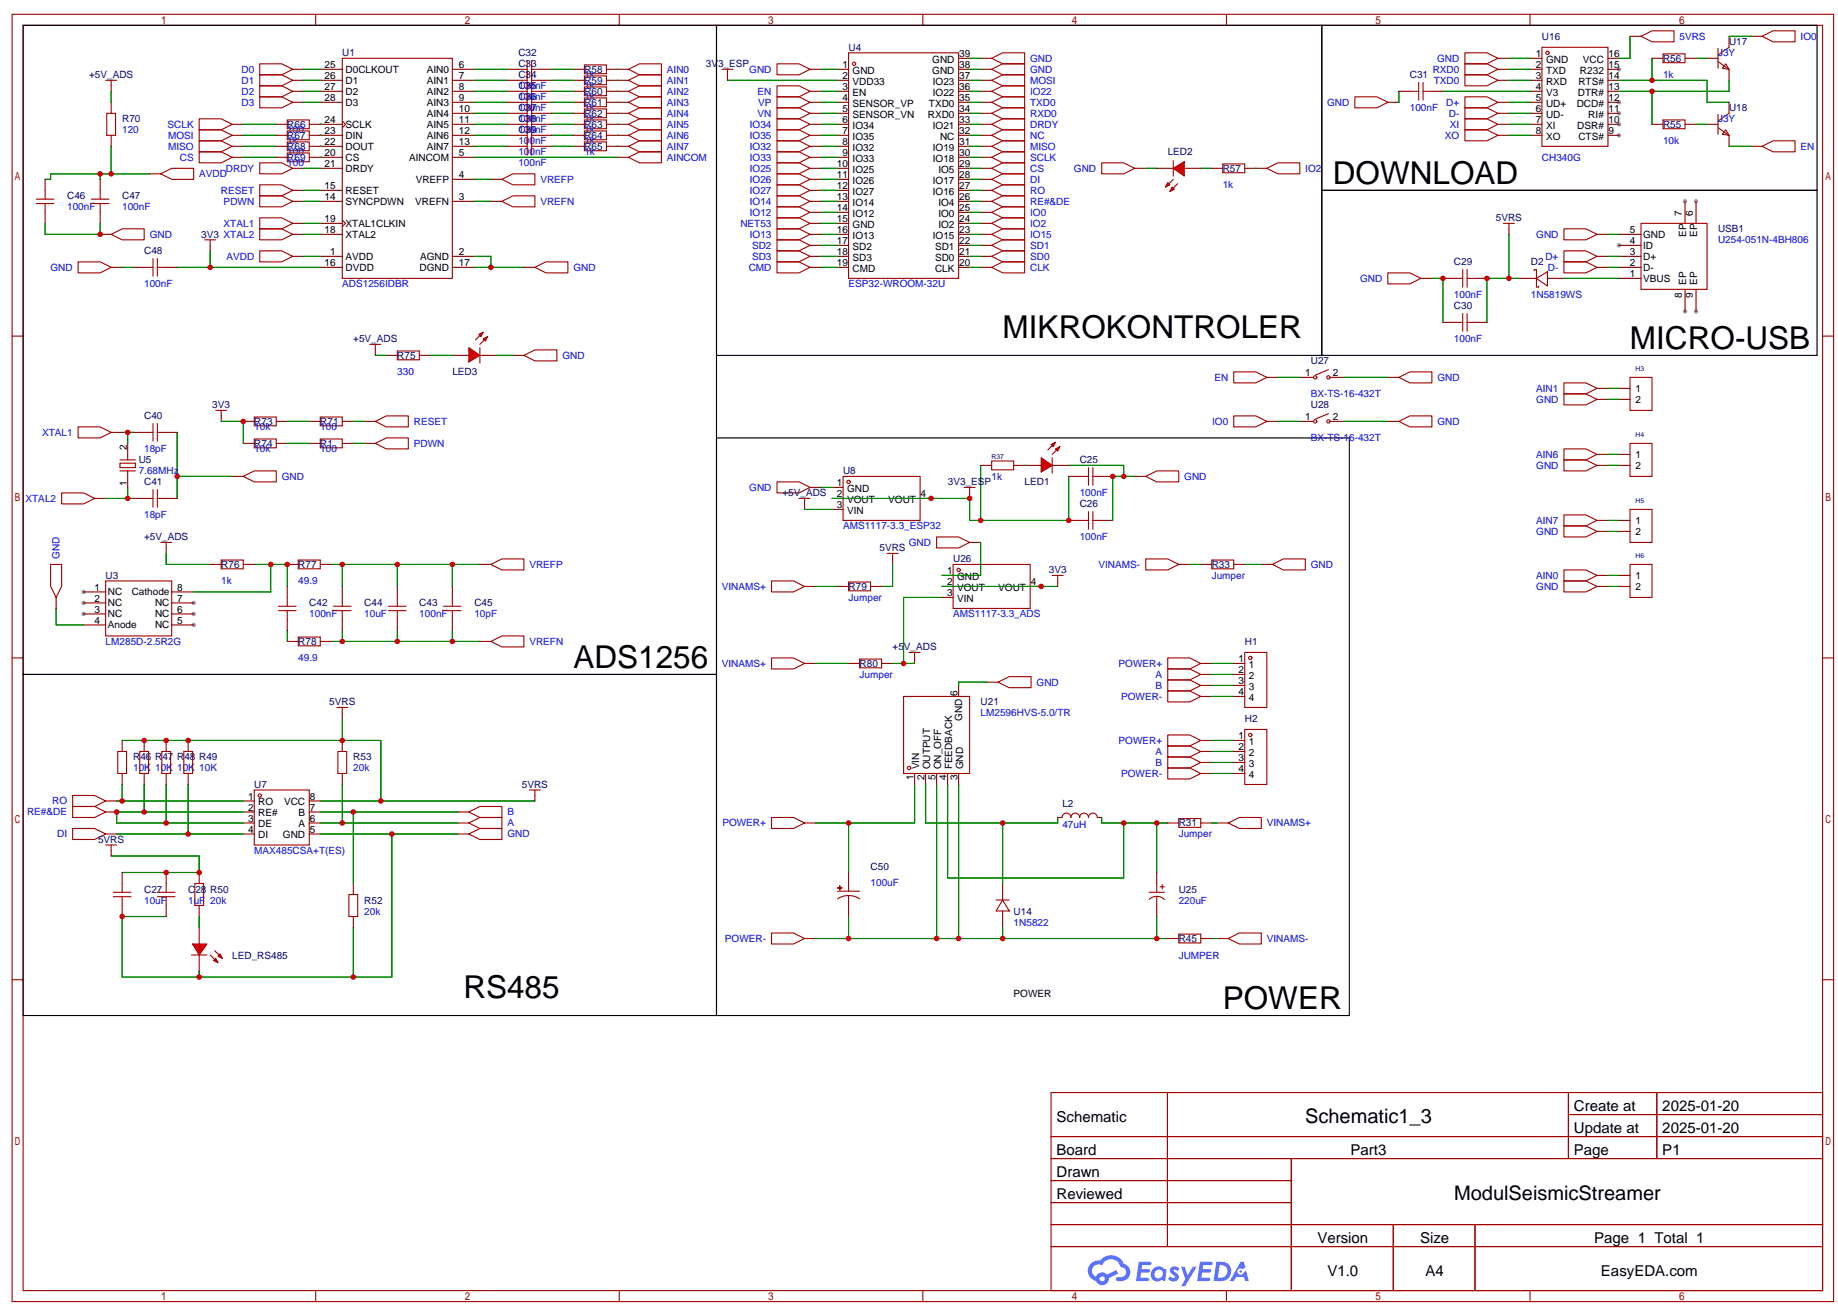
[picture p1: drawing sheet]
<svg xmlns="http://www.w3.org/2000/svg" width="424mm" height="301mm" viewBox="0 0 424 301" stroke-linecap="round" stroke-linejoin="round" font-family="sans-serif">
<defs><g id="words">
<g font-size="7.3">
<text x="307.6" y="42.5">DOWNLOAD</text>
<text x="231.4" y="78">MIKROKONTROLER</text>
<text x="376.2" y="80.6">MICRO-USB</text>
<text x="132.3" y="154.2">ADS1256</text>
<text x="106.9" y="230.4">RS485</text>
<text x="282.2" y="233">POWER</text>
</g>
<g font-size="4.6">
<text x="301.2" y="259.3">Schematic1_3</text>
<text x="335.6" y="277.1">ModulSeismicStreamer</text>
</g>
<g font-size="3.5">
<text x="363.2" y="256.4">Create at</text>
<text x="383.6" y="256.4">2025-01-20</text>
<text x="243.8" y="259">Schematic</text>
<text x="363.2" y="261.5">Update at</text>
<text x="383.6" y="261.5">2025-01-20</text>
<text x="243.8" y="266.6">Board</text>
<text x="311.7" y="266.6">Part3</text>
<text x="363.2" y="266.6">Page</text>
<text x="383.6" y="266.6">P1</text>
<text x="243.8" y="271.7">Drawn</text>
<text x="243.8" y="276.8">Reviewed</text>
<text x="304" y="286.9">Version</text>
<text x="327.7" y="286.9">Size</text>
<text x="367.9" y="286.9">Page 1 Total 1</text>
<text x="306.3" y="294.5">V1.0</text>
<text x="329" y="294.5">A4</text>
<text x="369.5" y="294.5">EasyEDA.com</text>
</g>
<g font-size="2.3" fill="#000080">
<text x="195.8" y="11.7">U4</text>
<text x="355.9" y="9.2">U16</text>
<text x="399" y="10.5">U17</text>
<text x="79" y="13">U1</text>
<text x="119.6" y="13">C32</text>
<text x="119.6" y="15.5">C33</text>
<text x="134.9" y="16.8">R58</text>
<text x="162.9" y="15.5">3V3_ESP</text>
<text x="383.8" y="14.3">R56</text>
<text x="20.6" y="18.1">+5V_ADS</text>
<text x="119.6" y="18.1">C34</text>
<text x="119.6" y="20.6">C35</text>
<text x="119.6" y="23.2">C36</text>
<text x="134.9" y="19.3">R59</text>
<text x="134.9" y="21.9">R60</text>
<text x="325.4" y="18.1">C31</text>
<text x="28.2" y="28.2">R70</text>
<text x="66.3" y="29.5">R66</text>
<text x="119.6" y="25.7">C37</text>
<text x="119.6" y="28.2">C38</text>
<text x="134.9" y="24.4">R61</text>
<text x="134.9" y="27">R62</text>
<text x="134.9" y="29.5">R63</text>
<text x="383.8" y="29.5">R55</text>
<text x="399" y="25.7">U18</text>
<text x="66.3" y="32">R67</text>
<text x="66.3" y="34.6">R68</text>
<text x="119.6" y="30.8">C39</text>
<text x="134.9" y="32">R64</text>
<text x="134.9" y="34.6">R65</text>
<text x="269.5" y="35.9">LED2</text>
<text x="66.3" y="37.1">R69</text>
<text x="282.2" y="39.7">R57</text>
<text x="15.5" y="46">C46</text>
<text x="28.2" y="46">C47</text>
<text x="345.2" y="51.1">5VRS</text>
<text x="396.5" y="53.6">USB1</text>
<text x="33.3" y="58.7">C48</text>
<text x="46.5" y="54.9">3V3 XTAL2</text>
<text x="335.5" y="61.3">C29</text>
<text x="353.3" y="61.3">D2</text>
<text x="335.5" y="71.4">C30</text>
<text x="81.5" y="79">+5V_ADS</text>
<text x="91.7" y="82.8">R75</text>
<text x="104.4" y="86.7">LED3</text>
<text x="302.5" y="84.1">U27</text>
<text x="49" y="94.3">3V3</text>
<text x="302.5" y="94.3">U28</text>
<text x="33.3" y="96.8">C40</text>
<text x="58.7" y="98.1">R73</text>
<text x="73.9" y="98.1">R71</text>
<text x="32" y="107">U5</text>
<text x="58.7" y="103.2">R74</text>
<text x="73.9" y="103.2">R1</text>
<text x="249.2" y="107">C25</text>
<text x="33.3" y="112.1">C41</text>
<text x="194.6" y="109.5">U8</text>
<text x="218.8" y="112.1">3V3_ESP</text>
<text x="236.5" y="112.1">LED1</text>
<text x="180.6" y="114.6">+5V_ADS</text>
<text x="249.2" y="117.1">C26</text>
<text x="33.3" y="124.8">+5V_ADS</text>
<text x="51.1" y="131.1">R76</text>
<text x="68.8" y="131.1">R77</text>
<text x="203" y="127.3">5VRS</text>
<text x="220" y="129.8">U26</text>
<text x="279.7" y="131.1">R33</text>
<text x="24.4" y="133.6">U3</text>
<text x="195.8" y="136.2">R79</text>
<text x="242" y="132.4">3V3</text>
<text x="71.4" y="140">C42</text>
<text x="84.1" y="140">C44</text>
<text x="96.8" y="140">C43</text>
<text x="109.5" y="140">C45</text>
<text x="68.8" y="148.9">R78</text>
<text x="287.3" y="148.9">H1</text>
<text x="198.4" y="154">R80</text>
<text x="206" y="150.2">+5V_ADS</text>
<text x="76" y="162.9">5VRS</text>
<text x="226.3" y="162.9">U21</text>
<text x="287.3" y="166.7">H2</text>
<text x="30.7" y="175.6">R46</text>
<text x="35.8" y="175.6">R47</text>
<text x="40.9" y="175.6">R48</text>
<text x="46" y="175.6">R49</text>
<text x="81.5" y="175.6">R53</text>
<text x="58.7" y="181.9">U7</text>
<text x="120.4" y="181.9">5VRS</text>
<text x="245.2" y="186.3">L2</text>
<text x="272" y="190.8">R31</text>
<text x="22.6" y="194.6">5VRS</text>
<text x="200.9" y="201">C50</text>
<text x="33.3" y="206">C27</text>
<text x="43.4" y="206">C28</text>
<text x="48.5" y="206">R50</text>
<text x="84.1" y="208.6">R52</text>
<text x="272" y="206">U25</text>
<text x="233.9" y="211.1">U14</text>
<text x="53.6" y="221.3">LED_RS485</text>
<text x="272" y="217.5">R45</text>
</g>
<g font-size="2.3" fill="#00f">
<text x="387.6" y="9.2">5VRS</text>
<text x="415.5" y="9.2">IO0</text>
<text x="55.7" y="16.8">D0</text>
<text x="153.9" y="16.8">AIN0</text>
<text x="172.9" y="16.8">GND</text>
<text x="237.7" y="14.3">GND</text>
<text x="237.7" y="16.8">GND</text>
<text x="330.6" y="16.8">RXD0</text>
<text x="331.7" y="14.3">GND</text>
<text x="396.5" y="13">J3Y</text>
<text x="55.7" y="19.3">D1</text>
<text x="55.7" y="21.9">D2</text>
<text x="119.6" y="20.6">100nF</text>
<text x="119.6" y="23.2">100nF</text>
<text x="134.9" y="18.1">1k</text>
<text x="134.9" y="20.6">1k</text>
<text x="134.9" y="23.2">1k</text>
<text x="153.9" y="19.3">AIN1</text>
<text x="153.9" y="21.9">AIN2</text>
<text x="174.8" y="21.9">EN</text>
<text x="237.7" y="19.3">MOSI</text>
<text x="237.7" y="21.9">IO22</text>
<text x="330.9" y="19.3">TXD0</text>
<text x="383.8" y="18.1">1k</text>
<text x="38.7" y="29.5">SCLK</text>
<text x="55.7" y="24.4">D3</text>
<text x="119.6" y="25.7">100nF</text>
<text x="119.6" y="28.2">100nF</text>
<text x="134.9" y="25.7">1k</text>
<text x="134.9" y="28.2">1k</text>
<text x="153.9" y="24.4">AIN3</text>
<text x="153.9" y="27">AIN4</text>
<text x="153.9" y="29.5">AIN5</text>
<text x="173" y="29.5">IO34</text>
<text x="174.8" y="27">VN</text>
<text x="175" y="24.4">VP</text>
<text x="237.7" y="24.4">TXD0</text>
<text x="237.7" y="27">RXD0</text>
<text x="237.7" y="29.5">DRDY</text>
<text x="306.3" y="24.4">GND</text>
<text x="325.4" y="25.7">100nF</text>
<text x="333.8" y="24.4">D+</text>
<text x="334.4" y="27">D-</text>
<text x="334.6" y="29.5">XI</text>
<text x="396.5" y="28.2">J3Y</text>
<text x="28.2" y="30.8">120</text>
<text x="38.8" y="32">MOSI</text>
<text x="38.8" y="34.6">MISO</text>
<text x="66.3" y="30.8">100</text>
<text x="66.3" y="33.3">1k</text>
<text x="66.3" y="35.9">100</text>
<text x="119.6" y="30.8">100nF</text>
<text x="119.6" y="33.3">100nF</text>
<text x="119.6" y="35.9">100nF</text>
<text x="134.9" y="30.8">1k</text>
<text x="134.9" y="33.3">1k</text>
<text x="134.9" y="35.9">1k</text>
<text x="153.9" y="32">AIN6</text>
<text x="153.9" y="34.6">AIN7</text>
<text x="173" y="32">IO35</text>
<text x="173" y="34.6">IO32</text>
<text x="237.7" y="32">NC</text>
<text x="237.7" y="34.6">MISO</text>
<text x="333.5" y="32">XO</text>
<text x="383.8" y="33.3">10k</text>
<text x="415.5" y="34.6">EN</text>
<text x="41.5" y="37.1">CS</text>
<text x="46" y="40.9">AVDD</text>
<text x="52.1" y="39.7">DRDY</text>
<text x="66.3" y="38.4">100</text>
<text x="119.6" y="38.4">100nF</text>
<text x="153.9" y="37.1">AINCOM</text>
<text x="173" y="37.1">IO33</text>
<text x="173" y="39.7">IO25</text>
<text x="237.7" y="37.1">SCLK</text>
<text x="237.7" y="39.7">CS</text>
<text x="247.9" y="39.7">GND</text>
<text x="301.2" y="39.7">IO2</text>
<text x="355.9" y="37.1">CH340G</text>
<text x="51" y="44.7">RESET</text>
<text x="51.6" y="47.3">PDWN</text>
<text x="124.7" y="42.2">VREFP</text>
<text x="124.7" y="47.3">VREFN</text>
<text x="173" y="42.2">IO26</text>
<text x="173" y="44.7">IO27</text>
<text x="173" y="47.3">IO14</text>
<text x="237.7" y="42.2">DI</text>
<text x="237.7" y="44.7">RO</text>
<text x="237.7" y="47.3">RE#&amp;DE</text>
<text x="282.2" y="43.5">1k</text>
<text x="15.5" y="48.6">100nF</text>
<text x="28.2" y="48.6">100nF</text>
<text x="51.6" y="52.4">XTAL1</text>
<text x="170.9" y="52.4">NET53</text>
<text x="173" y="49.8">IO12</text>
<text x="237.7" y="49.8">IO0</text>
<text x="237.7" y="52.4">IO2</text>
<text x="34.5" y="54.9">GND</text>
<text x="52.3" y="60">AVDD</text>
<text x="173" y="54.9">IO13</text>
<text x="173.6" y="57.4">SD2</text>
<text x="173.6" y="60">SD3</text>
<text x="237.7" y="54.9">IO15</text>
<text x="237.7" y="57.4">SD1</text>
<text x="237.7" y="60">SD0</text>
<text x="354.5" y="54.9">GND</text>
<text x="356.6" y="60">D+</text>
<text x="396.5" y="56.2">U254-051N-4BH806</text>
<text x="11.6" y="62.5">GND</text>
<text x="132.3" y="62.5">GND</text>
<text x="172.8" y="62.5">CMD</text>
<text x="237.7" y="62.5">CLK</text>
<text x="313.9" y="65.1">GND</text>
<text x="357.2" y="62.5">D-</text>
<text x="33.3" y="66.3">100nF</text>
<text x="79" y="66.3">ADS1256IDBR</text>
<text x="195.8" y="66.3">ESP32-WROOM-32U</text>
<text x="335.5" y="68.9">100nF</text>
<text x="353.3" y="68.9">1N5819WS</text>
<text x="129.8" y="82.8">GND</text>
<text x="335.5" y="79">100nF</text>
<text x="91.7" y="86.7">330</text>
<text x="280.3" y="87.9">EN</text>
<text x="331.7" y="87.9">GND</text>
<text x="302.5" y="91.7">BX-TS-16-432T</text>
<text x="354.5" y="90.5">AIN1</text>
<text x="354.5" y="93">GND</text>
<text x="9.7" y="100.6">XTAL1</text>
<text x="58.7" y="99.4">10k</text>
<text x="73.9" y="99.4">100</text>
<text x="95.5" y="98.1">RESET</text>
<text x="279.7" y="98.1">IO0</text>
<text x="302.5" y="101.9">BX-TS-16-432T</text>
<text x="331.7" y="98.1">GND</text>
<text x="33.3" y="104.4">18pF</text>
<text x="58.7" y="104.4">10k</text>
<text x="73.9" y="104.4">100</text>
<text x="95.5" y="103.2">PDWN</text>
<text x="354.5" y="105.7">AIN6</text>
<text x="32" y="109.5">7.68MHz</text>
<text x="65" y="110.8">GND</text>
<text x="172.9" y="113.3">GND</text>
<text x="228.9" y="110.8">1k</text>
<text x="273.3" y="110.8">GND</text>
<text x="354.5" y="108.2">GND</text>
<text x="5.9" y="115.9">XTAL2</text>
<text x="33.3" y="119.7">18pF</text>
<text x="249.2" y="114.6">100nF</text>
<text x="194.6" y="122.2">AMS1117-3.3_ESP32</text>
<text x="249.2" y="124.8">100nF</text>
<text x="354.5" y="120.9">AIN7</text>
<text x="354.5" y="123.5">GND</text>
<text x="13.8" y="129" transform="rotate(-90 13.8 129)">GND</text>
<text x="122.2" y="131.1">VREFP</text>
<text x="209.8" y="126">GND</text>
<text x="253.5" y="131.1">VINAMS-</text>
<text x="302.5" y="131.1">GND</text>
<text x="51.1" y="134.9">1k</text>
<text x="68.8" y="134.9">49.9</text>
<text x="166.6" y="136.2">VINAMS+</text>
<text x="279.7" y="133.6">Jumper</text>
<text x="354.5" y="133.6">AIN0</text>
<text x="354.5" y="136.2">GND</text>
<text x="71.4" y="142.5">100nF</text>
<text x="84.1" y="142.5">10uF</text>
<text x="96.8" y="142.5">100nF</text>
<text x="109.5" y="142.5">10pF</text>
<text x="195.8" y="138.7">Jumper</text>
<text x="220" y="142.5">AMS1117-3.3_ADS</text>
<text x="24.4" y="148.9">LM285D-2.5R2G</text>
<text x="122.2" y="148.9">VREFN</text>
<text x="68.8" y="152.7">49.9</text>
<text x="166.6" y="154">VINAMS+</text>
<text x="258.2" y="154">POWER+</text>
<text x="198.4" y="156.5">Jumper</text>
<text x="239.2" y="158.3">GND</text>
<text x="258.7" y="161.6">POWER-</text>
<text x="266.7" y="156.5">A</text>
<text x="266.7" y="159">B</text>
<text x="226.3" y="165.4">LM2596HVS-5.0/TR</text>
<text x="258.2" y="171.7">POWER+</text>
<text x="30.7" y="178.1">10K</text>
<text x="35.8" y="178.1">10K</text>
<text x="40.9" y="178.1">10K</text>
<text x="46" y="178.1">10K</text>
<text x="81.5" y="178.1">20k</text>
<text x="258.7" y="179.4">POWER-</text>
<text x="266.7" y="174.3">A</text>
<text x="266.7" y="176.8">B</text>
<text x="12" y="185.7">RO</text>
<text x="6.3" y="188.3">RE#&amp;DE</text>
<text x="117.1" y="188.3">B</text>
<text x="117.1" y="190.8">A</text>
<text x="166.7" y="190.8">POWER+</text>
<text x="245.2" y="191.3">47uH</text>
<text x="292.4" y="190.8">VINAMS+</text>
<text x="13.2" y="193.3">DI</text>
<text x="58.7" y="197.1">MAX485CSA+T(ES)</text>
<text x="117.1" y="193.3">GND</text>
<text x="272" y="193.3">Jumper</text>
<text x="33.3" y="208.6">10uF</text>
<text x="43.4" y="208.6">1uF</text>
<text x="48.5" y="208.6">20k</text>
<text x="200.9" y="204.5">100uF</text>
<text x="272" y="208.6">220uF</text>
<text x="84.1" y="211.1">20k</text>
<text x="233.9" y="213.7">1N5822</text>
<text x="167.3" y="217.5">POWER-</text>
<text x="272" y="221.3">JUMPER</text>
<text x="292.4" y="217.5">VINAMS-</text>
</g>
<g font-size="2.3">
<text x="74.9" y="15.8">25</text>
<text x="79.8" y="16.8">D0CLKOUT</text>
<text x="98.5" y="16.8">AIN0</text>
<text x="105.9" y="15.8">6</text>
<text x="194.4" y="15.8">1</text>
<text x="196.8" y="17">GND</text>
<text x="215.2" y="17">GND</text>
<text x="215.2" y="14.5">GND</text>
<text x="221.4" y="15.8">38</text>
<text x="221.4" y="13.2">39</text>
<text x="354.4" y="13.2">1</text>
<text x="354.4" y="15.8">2</text>
<text x="356.8" y="14.5">GND</text>
<text x="356.8" y="17">TXD</text>
<text x="364.6" y="17">R232</text>
<text x="365.3" y="14.5">VCC</text>
<text x="371.2" y="15.8">15</text>
<text x="371.2" y="13.2">16</text>
<text x="74.9" y="18.3">26</text>
<text x="74.9" y="20.9">27</text>
<text x="74.9" y="23.4">28</text>
<text x="79.8" y="19.3">D1</text>
<text x="79.8" y="21.9">D2</text>
<text x="98.5" y="19.3">AIN1</text>
<text x="98.5" y="21.9">AIN2</text>
<text x="105.9" y="18.3">7</text>
<text x="105.9" y="20.9">8</text>
<text x="105.9" y="23.4">9</text>
<text x="194.4" y="18.3">2</text>
<text x="194.4" y="20.9">3</text>
<text x="194.4" y="23.4">4</text>
<text x="196.8" y="19.6">VDD33</text>
<text x="196.8" y="22.1">EN</text>
<text x="215.3" y="22.1">IO22</text>
<text x="215.3" y="19.6">IO23</text>
<text x="221.4" y="23.4">35</text>
<text x="221.4" y="20.9">36</text>
<text x="221.4" y="18.3">37</text>
<text x="354.4" y="18.3">3</text>
<text x="354.4" y="20.9">4</text>
<text x="354.4" y="23.4">5</text>
<text x="356.8" y="19.6">RXD</text>
<text x="356.8" y="22.1">V3</text>
<text x="364.1" y="22.1">DTR#</text>
<text x="364.3" y="19.6">RTS#</text>
<text x="371.2" y="23.4">12</text>
<text x="371.2" y="20.9">13</text>
<text x="371.2" y="18.3">14</text>
<text x="74.9" y="28.5">24</text>
<text x="79.8" y="29.5">SCLK</text>
<text x="79.8" y="24.4">D3</text>
<text x="98.5" y="24.4">AIN3</text>
<text x="98.5" y="26.9">AIN4</text>
<text x="98.5" y="29.5">AIN5</text>
<text x="105.9" y="25.9">10</text>
<text x="105.9" y="28.5">11</text>
<text x="194.4" y="25.9">5</text>
<text x="194.4" y="28.5">6</text>
<text x="196.8" y="24.7">SENSOR_VP</text>
<text x="196.8" y="27.2">SENSOR_VN</text>
<text x="196.8" y="29.7">IO34</text>
<text x="214.1" y="27.2">RXD0</text>
<text x="214.4" y="24.7">TXD0</text>
<text x="215.3" y="29.7">IO21</text>
<text x="221.4" y="28.5">33</text>
<text x="221.4" y="25.9">34</text>
<text x="354.4" y="25.9">6</text>
<text x="354.4" y="28.5">7</text>
<text x="356.8" y="24.7">UD+</text>
<text x="356.8" y="27.2">UD-</text>
<text x="356.8" y="29.7">XI</text>
<text x="363.9" y="24.7">DCD#</text>
<text x="364" y="29.7">DSR#</text>
<text x="366.6" y="27.2">RI#</text>
<text x="371.2" y="28.5">10</text>
<text x="371.2" y="25.9">11</text>
<text x="74.9" y="33.6">22</text>
<text x="74.9" y="31">23</text>
<text x="79.8" y="34.6">DOUT</text>
<text x="79.8" y="32">DIN</text>
<text x="98.5" y="32">AIN6</text>
<text x="98.5" y="34.6">AIN7</text>
<text x="105.9" y="31">12</text>
<text x="105.9" y="33.6">13</text>
<text x="194.4" y="31">7</text>
<text x="194.4" y="33.6">8</text>
<text x="196.8" y="32.3">IO35</text>
<text x="196.8" y="34.8">IO32</text>
<text x="215.3" y="34.8">IO19</text>
<text x="217" y="32.3">NC</text>
<text x="221.4" y="33.6">31</text>
<text x="221.4" y="31">32</text>
<text x="354.4" y="31">8</text>
<text x="356.8" y="32.3">XO</text>
<text x="364.3" y="32.3">CTS#</text>
<text x="371.2" y="31">9</text>
<text x="74.9" y="36.1">20</text>
<text x="74.9" y="38.6">21</text>
<text x="79.8" y="37.1">CS</text>
<text x="79.8" y="39.6">DRDY</text>
<text x="94.4" y="37.1">AINCOM</text>
<text x="105.9" y="41.2">4</text>
<text x="105.9" y="36.1">5</text>
<text x="193.1" y="38.6">10</text>
<text x="193.1" y="41.2">11</text>
<text x="194.4" y="36.1">9</text>
<text x="196.8" y="37.4">IO33</text>
<text x="196.8" y="39.9">IO25</text>
<text x="215.3" y="37.4">IO18</text>
<text x="216.6" y="39.9">IO5</text>
<text x="221.4" y="41.2">28</text>
<text x="221.4" y="38.6">29</text>
<text x="221.4" y="36.1">30</text>
<text x="74.9" y="46.3">14</text>
<text x="74.9" y="43.7">15</text>
<text x="79.8" y="47.3">SYNCPDWN</text>
<text x="79.8" y="44.7">RESET</text>
<text x="95.8" y="47.3">VREFN</text>
<text x="95.9" y="42.2">VREFP</text>
<text x="105.9" y="46.3">3</text>
<text x="193.1" y="43.7">12</text>
<text x="193.1" y="46.3">13</text>
<text x="196.8" y="42.4">IO26</text>
<text x="196.8" y="45">IO27</text>
<text x="196.8" y="47.5">IO14</text>
<text x="215.3" y="45">IO16</text>
<text x="215.3" y="42.4">IO17</text>
<text x="216.6" y="47.5">IO4</text>
<text x="221.4" y="46.3">26</text>
<text x="221.4" y="43.7">27</text>
<text x="74.9" y="53.9">18</text>
<text x="74.9" y="51.3">19</text>
<text x="79.8" y="52.3">XTAL1CLKIN</text>
<text x="193.1" y="48.8">14</text>
<text x="193.1" y="51.3">15</text>
<text x="193.1" y="53.9">16</text>
<text x="196.8" y="50.1">IO12</text>
<text x="196.8" y="52.6">GND</text>
<text x="216.6" y="52.6">IO2</text>
<text x="216.6" y="50.1">IO0</text>
<text x="221.4" y="53.9">23</text>
<text x="221.4" y="51.3">24</text>
<text x="221.4" y="48.8">25</text>
<text x="376.2" y="53.9">5</text>
<text x="388.2" y="49.8" transform="rotate(-90 388.2 49.8)">7</text>
<text x="390.7" y="49.8" transform="rotate(-90 390.7 49.8)">6</text>
<text x="76.2" y="59">1</text>
<text x="79.8" y="60">AVDD</text>
<text x="79.8" y="54.9">XTAL2</text>
<text x="97" y="60">AGND</text>
<text x="105.9" y="59">2</text>
<text x="193.1" y="56.4">17</text>
<text x="193.1" y="59">18</text>
<text x="196.8" y="55.1">IO13</text>
<text x="196.8" y="57.7">SD2</text>
<text x="215.3" y="55.1">IO15</text>
<text x="215.8" y="57.7">SD1</text>
<text x="221.4" y="59">21</text>
<text x="221.4" y="56.4">22</text>
<text x="376.2" y="56.4">4</text>
<text x="376.2" y="59">3</text>
<text x="379.2" y="54.9">GND</text>
<text x="379.2" y="57.4">ID</text>
<text x="379.2" y="60">D+</text>
<text x="389.2" y="54.7" transform="rotate(-90 389.2 54.7)">EP</text>
<text x="391.7" y="54.7" transform="rotate(-90 391.7 54.7)">EP</text>
<text x="74.9" y="61.5">16</text>
<text x="79.8" y="62.5">DVDD</text>
<text x="96.8" y="62.5">DGND</text>
<text x="105.9" y="61.5">17</text>
<text x="193.1" y="61.5">19</text>
<text x="196.8" y="60.2">SD3</text>
<text x="196.8" y="62.8">CMD</text>
<text x="215.8" y="62.8">CLK</text>
<text x="215.8" y="60.2">SD0</text>
<text x="221.4" y="61.5">20</text>
<text x="376.2" y="61.5">2</text>
<text x="376.2" y="64">1</text>
<text x="379.2" y="62.5">D-</text>
<text x="379.2" y="65">VBUS</text>
<text x="389.2" y="65.8" transform="rotate(-90 389.2 65.8)">EP</text>
<text x="391.7" y="65.8" transform="rotate(-90 391.7 65.8)">EP</text>
<text x="388.2" y="68.9" transform="rotate(-90 388.2 68.9)">8</text>
<text x="390.7" y="68.9" transform="rotate(-90 390.7 68.9)">9</text>
<text x="301.2" y="86.9">1</text>
<text x="307.6" y="86.9">2</text>
<text x="377.4" y="90.4">1</text>
<text x="377.4" y="93">2</text>
<text x="301.2" y="97.1">1</text>
<text x="307.6" y="97.1">2</text>
<text x="29.2" y="103.9" transform="rotate(-90 29.2 103.9)">2</text>
<text x="377.4" y="105.7">1</text>
<text x="29.2" y="112.3" transform="rotate(-90 29.2 112.3)">1</text>
<text x="193.2" y="112.3">1</text>
<text x="195.5" y="113.6">GND</text>
<text x="377.4" y="108.2">2</text>
<text x="193.2" y="114.8">2</text>
<text x="193.2" y="117.4">3</text>
<text x="195.5" y="116.1">VOUT</text>
<text x="195.5" y="118.6">VIN</text>
<text x="205" y="116.1">VOUT</text>
<text x="212.5" y="114.8">4</text>
<text x="377.4" y="120.9">1</text>
<text x="377.4" y="123.5">2</text>
<text x="21.8" y="136.4">1</text>
<text x="24.9" y="137.4">NC</text>
<text x="30.4" y="137.4">Cathode</text>
<text x="40.9" y="136.4">8</text>
<text x="218.6" y="132.6">1</text>
<text x="218.6" y="135.2">2</text>
<text x="218.6" y="137.7">3</text>
<text x="220.9" y="133.9">GND</text>
<text x="220.9" y="136.4">VOUT</text>
<text x="230.4" y="136.4">VOUT</text>
<text x="237.9" y="135.2">4</text>
<text x="377.4" y="133.6">1</text>
<text x="377.4" y="136.2">2</text>
<text x="21.8" y="139">2</text>
<text x="21.8" y="141.5">3</text>
<text x="24.9" y="140">NC</text>
<text x="24.9" y="142.5">NC</text>
<text x="35.8" y="142.5">NC</text>
<text x="35.8" y="140">NC</text>
<text x="40.9" y="141.5">6</text>
<text x="40.9" y="139">7</text>
<text x="220.9" y="139">VIN</text>
<text x="21.8" y="144">4</text>
<text x="24.9" y="145.1">Anode</text>
<text x="35.8" y="145.1">NC</text>
<text x="40.9" y="144">5</text>
<text x="285.9" y="152.9">1</text>
<text x="285.9" y="155.5">2</text>
<text x="288.2" y="154.2">1</text>
<text x="221" y="160.8" transform="rotate(-90 221 160.8)">6</text>
<text x="285.9" y="158">3</text>
<text x="285.9" y="160.6">4</text>
<text x="288.2" y="156.7">2</text>
<text x="288.2" y="159.3">3</text>
<text x="288.2" y="161.8">4</text>
<text x="222" y="166.4" transform="rotate(-90 222 166.4)">GND</text>
<text x="285.9" y="170.7">1</text>
<text x="285.9" y="173.3">2</text>
<text x="288.2" y="172">1</text>
<text x="210.8" y="180" transform="rotate(-90 210.8 180)">1</text>
<text x="212.1" y="177.6" transform="rotate(-90 212.1 177.6)">VIN</text>
<text x="213.4" y="180" transform="rotate(-90 213.4 180)">2</text>
<text x="214.7" y="177.6" transform="rotate(-90 214.7 177.6)">OUTPUT</text>
<text x="215.9" y="180" transform="rotate(-90 215.9 180)">5</text>
<text x="217.2" y="177.6" transform="rotate(-90 217.2 177.6)">ON_OFF</text>
<text x="218.5" y="180" transform="rotate(-90 218.5 180)">4</text>
<text x="219.7" y="177.6" transform="rotate(-90 219.7 177.6)">FEEDBACK</text>
<text x="221" y="180" transform="rotate(-90 221 180)">3</text>
<text x="222.3" y="177.6" transform="rotate(-90 222.3 177.6)">GND</text>
<text x="285.9" y="175.8">3</text>
<text x="285.9" y="178.3">4</text>
<text x="288.2" y="174.5">2</text>
<text x="288.2" y="177.1">3</text>
<text x="288.2" y="179.6">4</text>
<text x="57.3" y="184.7">1</text>
<text x="59.6" y="186">RO</text>
<text x="65.6" y="186">VCC</text>
<text x="71.5" y="184.7">8</text>
<text x="57.3" y="187.2">2</text>
<text x="57.3" y="189.8">3</text>
<text x="59.6" y="188.5">RE#</text>
<text x="59.6" y="191">DE</text>
<text x="68.9" y="191">A</text>
<text x="68.9" y="188.5">B</text>
<text x="71.5" y="189.8">6</text>
<text x="71.5" y="187.2">7</text>
<text x="57.3" y="192.3">4</text>
<text x="59.6" y="193.6">DI</text>
<text x="65.3" y="193.6">GND</text>
<text x="71.5" y="192.3">5</text>
<text x="233.9" y="230.2">POWER</text>
</g>
<g font-size="1.6" fill="#000080">
<text x="377.4" y="85.5">H3</text>
<text x="377.4" y="100.8">H4</text>
<text x="228.9" y="105.9">R37</text>
<text x="377.4" y="116">H5</text>
<text x="377.4" y="128.7">H6</text>
</g>
</g></defs>
<g fill="#999">
<circle cx="19.3" cy="136.7" r=".51"/>
<circle cx="19.3" cy="139.2" r=".51"/>
<circle cx="19.3" cy="141.7" r=".51"/>
<circle cx="44.7" cy="144.3" r=".51"/>
<circle cx="44.7" cy="141.7" r=".51"/>
<circle cx="44.7" cy="139.2" r=".51"/>
<circle cx="373.6" cy="31.2" r=".51"/>
<circle cx="373.6" cy="28.7" r=".51"/>
<circle cx="373.6" cy="26.2" r=".51"/>
<circle cx="373.6" cy="23.6" r=".51"/>
<circle cx="373.6" cy="16" r=".51"/>
<circle cx="391.4" cy="46.5" r=".51"/>
<circle cx="388.9" cy="46.5" r=".51"/>
<circle cx="388.9" cy="71.9" r=".51"/>
<circle cx="391.4" cy="71.9" r=".51"/>
<circle cx="373.6" cy="56.6" r=".51"/>
</g>
<g fill="none" stroke="#a10000" stroke-width=".25">
<path d="M2.8 3.3h420.4v297.2h-420.4zM5.3 5.8h415.3v292.1h-415.3zM72.9 3.3v2.5M142.9 3.3v2.5M213 3.3v2.5M283 3.3v2.5M353.1 3.3v2.5M2.8 77.6h2.5M420.6 77.6h2.6M2.8 151.9h2.5M420.6 151.9h2.6M2.8 226.2h2.5"/>
<path d="M420.6 226.2h2.6M242.6 252.2h178v45.7h-178zM269.4 252.2v35.6M362 252.2v15.3M362 257.3h58.6M382.4 252.2v15.3M242.6 262.4h178M242.6 267.5h178M242.6 272.5h55.4M242.6 277.6h55.4M298 267.5v30.4M72.9 297.9v2.6"/>
<path d="M142.9 297.9v2.6M213 297.9v2.6M242.6 282.7h178M242.6 287.8h178M283 297.9v2.6M321.5 282.7v15.2M340.4 282.7v15.2M353.1 297.9v2.6"/>
</g>
<g fill="#5487ff">
<path d="M270.3 292.6a1.3 1.3 0 0 1 1.9 .3l-.5 .6a.54 .54 0 0 0-.9-.2l.2 .2a1.28 1.28 0 0 1 .7 2 1.53 1.53 0 0 1-2.1-.3l.5-.6 .8 .5a.31 .31 0 0 0 .3-.3 .31 .31 0 0 0-.3-.3 1.12 1.12 0 0 1-.6-1.9z"/>
<path d="M272.6 292.4h.8l.7 2 1.2-2h.9l-2.7 4.6h-.9l1-1.7z"/>
<path d="M262.8 291.3h2.3a.46 .46 0 0 1 .5 .1 .46 .46 0 0 1 .1 .5l-.4 .2h-1.7l-.2 .9h1.7a.4 .4 0 0 1 .3 .4 .4 .4 0 0 1-.4 .4h-1.7l-.1 1.2h1.3a.46 .46 0 0 1 .5 .1 .46 .46 0 0 1 .1 .5l-.3 .2h-2.6z"/>
<path d="M276.9 291.3h2.3a.47 .47 0 0 1 .5 .1 .47 .47 0 0 1 .1 .5l-.4 .2h-1.7l-.1 .9h1.6a.4 .4 0 0 1 .3 .4 .4 .4 0 0 1-.4 .4h-1.7l-.1 1.2h1.3a.46 .46 0 0 1 .5 .1 .46 .46 0 0 1 .2 .5l-.4 .2h-2.6z"/>
<path d="M286.3 291.3h.8l.3 1.3-.6 .4a.75 .75 0 0 0-1.2 .3 .75 .75 0 0 0 .5 1 .75 .75 0 0 0 1-.7l.5-.2 .6 2.3h-.8l-.3-.9h-1.8l-.6 .9h-.9z"/>
<path d="M280.7 291.3l-.6 4.5h1.4a2.27 2.27 0 0 0 2.6-2.3 2.27 2.27 0 0 0-2.7-2.2zM281.5 292.1a1.5 1.5 0 0 1 1.8 1.5 1.5 1.5 0 0 1-1.9 1.4h-.3z"/>
<path d="M266.1 292.9a1.6 1.6 0 0 0-.3 2.3 1.6 1.6 0 0 0 2.3 .2l.8 .4 .3-2.5-.2-.3h-.4a1.58 1.58 0 0 0-2.5-.1zM266.7 293.4a.99 .99 0 0 1 1.7 .6 .99 .99 0 0 1-1.4 1.1 .98 .98 0 0 1-.3-1.7z"/>
<path d="M251.8 291.7a2.37 2.37 0 0 0 1.1 4 1.54 1.54 0 0 0 1.8 1 1.54 1.54 0 0 0 1.2-1.6l2.2-1.1-.5-.8-2.1 1a1.57 1.57 0 0 0-2.6 .5 1.5 1.5 0 0 1-.7-2.1 1.5 1.5 0 0 1 2.2-.5 2.23 2.23 0 0 1 2.2-1.4 2.23 2.23 0 0 1 2 1.8 1.16 1.16 0 0 1 1.3 1.1 1.16 1.16 0 0 1-1.1 1.2h-.7a.47 .47 0 0 0-.6 .4 .47 .47 0 0 0 .5 .6 2.14 2.14 0 0 0 2.7-1.4 2.14 2.14 0 0 0-1.4-2.7 3.2 3.2 0 0 0-5.4-.7l-1.1 .1zM253.8 295.2a.6 .6 0 0 1 1.2 0 .6 .6 0 0 1-1.2 0z"/>
<circle cx="286.3" cy="293.5" r=".28"/>
</g>
<g fill="none" stroke="#a10000" stroke-width=".25">
<path d="M59.9 14.7h5.1l2.6 1.3-2.6 1.3h-5.1zM59.9 17.3h5.1l2.6 1.2-2.6 1.3h-5.1zM59.9 19.8h5.1l2.6 1.3-2.6 1.3h-5.1zM79 13.5h25.4v50.8h-25.4zM145 16l2.6-1.3h5.1v2.6h-5.1zM145 18.5l2.6-1.2h5.1v2.5h-5.1zM166.6 16h2.6M167.9 16v1.3M179.3 14.7h5.1l2.5 1.3-2.5 1.3h-5.1zM179.3 19.8h5.1l2.5 1.3-2.5 1.3h-5.1zM195.8 12.2h25.4v52.1h-25.4zM228.9 13.5l2.5-1.3h5.1v2.5h-5.1z"/>
<path d="M228.9 16l2.5-1.3h5.1v2.6h-5.1zM228.9 18.5l2.5-1.2h5.1v2.5h-5.1zM338.1 12.2h5.1l2.5 1.3-2.5 1.2h-5.1zM338.1 14.7h5.1l2.5 1.3-2.5 1.3h-5.1zM338.1 17.3h5.1l2.5 1.2-2.5 1.3h-5.1zM355.9 10.9h15.2v22.9h-15.2zM378.7 8.4l2.6-1.3h5v2.6h-5zM396.5 14.2l2.5 1.8M396.5 11.2v4.5M398.3 14.7l.7 1.3-1.5-.3zM399 10.9l-2.5 1.8M406.7 8.4l2.5-1.3h5.1v2.6h-5.1z"/>
<path d="M46 27.4h5.1l2.5 1.3-2.5 1.3h-5.1zM46 30h5.1l2.5 1.2-2.5 1.3h-5.1zM46 32.5h5.1l2.5 1.3-2.5 1.3h-5.1zM46 35.1h5.1l2.5 1.2-2.5 1.3h-5.1zM59.9 22.4h5.1l2.6 1.2-2.6 1.3h-5.1zM59.9 37.6h5.1l2.6 1.3-2.6 1.2h-5.1zM145 21.1l2.6-1.3h5.1v2.6h-5.1zM145 23.6l2.6-1.2h5.1v2.5h-5.1zM145 26.2l2.6-1.3h5.1v2.5h-5.1zM145 28.7l2.6-1.3h5.1v2.6h-5.1zM145 31.2l2.6-1.2h5.1v2.5h-5.1zM145 33.8l2.6-1.3h5.1v2.6h-5.1z"/>
<path d="M145 36.3l2.6-1.2h5.1v2.5h-5.1zM179.3 22.4h5.1l2.5 1.2-2.5 1.3h-5.1zM179.3 24.9h5.1l2.5 1.3-2.5 1.2h-5.1zM179.3 27.4h5.1l2.5 1.3-2.5 1.3h-5.1zM179.3 30h5.1l2.5 1.2-2.5 1.3h-5.1zM179.3 32.5h5.1l2.5 1.3-2.5 1.3h-5.1zM179.3 35.1h5.1l2.5 1.2-2.5 1.3h-5.1zM179.3 37.6h5.1l2.5 1.3-2.5 1.2h-5.1zM228.9 21.1l2.5-1.3h5.1v2.6h-5.1zM228.9 23.6l2.5-1.2h5.1v2.5h-5.1zM228.9 26.2l2.5-1.3h5.1v2.5h-5.1zM228.9 28.7l2.5-1.3h5.1v2.6h-5.1z"/>
<path d="M228.9 31.2l2.5-1.2h5.1v2.5h-5.1zM228.9 33.8l2.5-1.3h5.1v2.6h-5.1zM228.9 36.3l2.5-1.2h5.1v2.5h-5.1zM228.9 38.9l2.5-1.3h5.1v2.5h-5.1zM254.3 37.6h5l2.6 1.3-2.6 1.2h-5zM292.4 38.9l2.5-1.3h5.1v2.5h-5.1zM312.7 22.4h5.1l2.5 1.2-2.5 1.3h-5.1zM338.1 22.4h5.1l2.5 1.2-2.5 1.3h-5.1zM338.1 24.9h5.1l2.5 1.3-2.5 1.2h-5.1zM338.1 27.4h5.1l2.5 1.3-2.5 1.3h-5.1zM338.1 30h5.1l2.5 1.2-2.5 1.3h-5.1zM396.5 26.4v4.6"/>
<path d="M396.5 29.5l2.5 1.7M398.3 30l.7 1.2-1.5-.2zM399 26.2l-2.5 1.7M406.7 33.8l2.5-1.3h5.1v2.6h-5.1zM37.1 40.1l2.5-1.2h5.1v2.5h-5.1zM47.2 55.4h2.6M48.5 55.4v1.2M59.9 42.7h5.1l2.6 1.2-2.6 1.3h-5.1zM59.9 45.2h5.1l2.6 1.3-2.6 1.3h-5.1zM59.9 50.3h5.1l2.6 1.3-2.6 1.2h-5.1zM59.9 52.8h5.1l2.6 1.3-2.6 1.3h-5.1zM59.9 57.9h5.1l2.6 1.3-2.6 1.3h-5.1z"/>
<path d="M115.8 41.4l2.6-1.3h5v2.6h-5zM115.8 46.5l2.6-1.3h5v2.6h-5zM179.3 40.1h5.1l2.5 1.3-2.5 1.3h-5.1zM179.3 42.7h5.1l2.5 1.2-2.5 1.3h-5.1zM179.3 45.2h5.1l2.5 1.3-2.5 1.3h-5.1zM179.3 47.8h5.1l2.5 1.2-2.5 1.3h-5.1zM179.3 50.3h5.1l2.5 1.3-2.5 1.2h-5.1zM179.3 52.8h5.1l2.5 1.3-2.5 1.3h-5.1zM179.3 55.4h5.1l2.5 1.2-2.5 1.3h-5.1zM179.3 57.9h5.1l2.5 1.3-2.5 1.3h-5.1zM228.9 41.4l2.5-1.3h5.1v2.6h-5.1zM228.9 43.9l2.5-1.2h5.1v2.5h-5.1z"/>
<path d="M228.9 46.5l2.5-1.3h5.1v2.6h-5.1zM228.9 49l2.5-1.2h5.1v2.5h-5.1zM228.9 51.6l2.5-1.3h5.1v2.5h-5.1zM228.9 54.1l2.5-1.3h5.1v2.6h-5.1zM228.9 56.6l2.5-1.2h5.1v2.5h-5.1zM228.9 59.2l2.5-1.3h5.1v2.6h-5.1zM360.9 52.8h5.1l2.6 1.3-2.6 1.3h-5.1zM360.9 57.9h5.1l2.6 1.3-2.6 1.3h-5.1zM378.7 51.6h15.3v15.2h-15.3zM123.4 61.7l2.6-1.2h5.1v2.5h-5.1zM179.3 60.5h5.1l2.5 1.2-2.5 1.3h-5.1zM228.9 61.7l2.5-1.2h5.1v2.5h-5.1z"/>
<path d="M320.3 63h5.1l2.5 1.3-2.5 1.2h-5.1zM360.9 60.5h5.1l2.6 1.2-2.6 1.3h-5.1zM18 98.6h5.1l2.6 1.2-2.6 1.3h-5.1zM14.2 113.8h5.1l2.5 1.3-2.5 1.2h-5.1zM27.7 106.9h3.5v1h-3.5zM27.7 106.2h3.5M27.7 108.7h3.5M29.5 104.9v1.3M29.5 108.7v1.3M179.3 111.3h5.1l2.5 1.2-2.5 1.3h-5.1zM194.6 110h17.7v10.1h-17.7zM222.5 112.5h2.5"/>
<path d="M223.8 112.5v1.3M228.9 106.4h5v2.1h-5zM242.8 105.7v3.5M249.2 110h2M251.2 107.9v4.1M251.2 118.1v4.1M252.2 107.9v4.1M252.2 118.1v4.1M252.2 110h2.1M264.4 110l2.6-1.3h5v2.6h-5zM24.4 134.1h15.2v12.7h-15.2zM37.1 125.2h2.5"/>
<path d="M38.4 125.2v1.3M113.3 130.3l2.5-1.3h5.1v2.6h-5.1zM178.1 134.1h5l2.6 1.3-2.6 1.3h-5zM249.2 120.1h2M252.2 120.1h2.1M264.4 129h5.1l2.5 1.3-2.5 1.3h-5.1zM279.7 129.3h5v2h-5zM293.6 130.3l2.6-1.3h5v2.6h-5zM113.3 148.1l2.5-1.3h5.1v2.6h-5.1zM178.1 151.9h5l2.6 1.3-2.6 1.2h-5zM209.8 150.6h2.5M211.1 150.6v1.3"/>
<path d="M77.7 163.3h2.6M79 163.3v1.3M269.5 169.7h5.1l2.5 1.2-2.5 1.3h-5.1zM269.5 177.3h5.1l2.5 1.3-2.5 1.2h-5.1zM269.5 172.2h5.1l2.5 1.3-2.5 1.3h-5.1zM269.5 174.8h5.1l2.5 1.2-2.5 1.3h-5.1zM16.8 183.6h5l2.6 1.3-2.6 1.3h-5zM16.8 186.2h5l2.6 1.3-2.6 1.2h-5zM16.8 191.3h5l2.6 1.2-2.6 1.3h-5zM24.4 195.1h2.5M25.7 195.1v1.2M58.7 182.4h12.7v12.7h-12.7z"/>
<path d="M108.2 187.5l2.5-1.3h5.1v2.5h-5.1zM108.2 190l2.5-1.3h5.1v2.6h-5.1zM108.2 192.5l2.5-1.2h5.1v2.5h-5.1zM122.2 182.4h2.5M123.4 182.4v1.2M178.1 188.7h5l2.6 1.3-2.6 1.3h-5zM272 189h5.1v2h-5.1zM283.5 190l2.5-1.3h5.1v2.6h-5.1zM178.1 215.4h5l2.6 1.3-2.6 1.2h-5zM229.9 207.8h3M231.4 207.8l1.5 2.5h-3zM283.5 216.7l2.5-1.3h5.1v2.5h-5.1z"/>
<circle cx="197.1" cy="14.7" r=".38"/>
<circle cx="357.1" cy="12.2" r=".38"/>
<circle cx="195.8" cy="111.3" r=".38"/>
<circle cx="59.9" cy="183.6" r=".38"/>
</g>
<g fill="none" stroke="#870000" stroke-width=".25">
<path d="M67.6 16h2.5M67.6 18.5h2.5M73.9 16h5.1M73.9 18.5h5.1M104.4 16h5.1M104.4 18.5h5.1M142.5 16h2.5M142.5 18.5h2.5M167.9 17.3v1.2M186.9 16h2.6M193.3 16h2.5M193.3 18.5h2.5"/>
<path d="M221.2 16h2.6M221.2 18.5h2.6M221.2 13.5h2.6M226.3 16h2.6M226.3 18.5h2.6M226.3 13.5h2.6M345.7 16h2.5M345.7 18.5h2.5M345.7 13.5h2.5M353.3 16h2.6M353.3 18.5h2.6M353.3 13.5h2.6"/>
<path d="M371.1 16h2.5M371.1 18.5h2.5M371.1 13.5h2.5M376.2 8.4h2.5M394 13.5h2.5M399 8.4v2.5M399 16v2.5M404.1 8.4h2.6M53.6 36.3h2.5M53.6 28.7h2.5M53.6 31.2h2.5M53.6 33.8h2.5"/>
<path d="M67.6 21.1h2.5M67.6 23.6h2.5M67.6 38.9h2.5M73.9 36.3h5.1M73.9 21.1h5.1M73.9 23.6h5.1M73.9 28.7h5.1M73.9 31.2h5.1M73.9 33.8h5.1M73.9 38.9h5.1M79 27.9l.8 .8-.8 .8M104.4 36.3h5.1"/>
<path d="M104.4 21.1h5.1M104.4 23.6h5.1M104.4 26.2h5.1M104.4 28.7h5.1M104.4 31.2h5.1M104.4 33.8h5.1M142.5 36.3h2.5M142.5 21.1h2.5M142.5 23.6h2.5M142.5 26.2h2.5M142.5 28.7h2.5M142.5 31.2h2.5"/>
<path d="M142.5 33.8h2.5M186.9 36.3h2.6M186.9 21.1h2.6M186.9 23.6h2.6M186.9 26.2h2.6M186.9 28.7h2.6M186.9 31.2h2.6M186.9 33.8h2.6M186.9 38.9h2.6M193.3 36.3h2.5M193.3 21.1h2.5M193.3 23.6h2.5"/>
<path d="M193.3 26.2h2.5M193.3 28.7h2.5M193.3 31.2h2.5M193.3 33.8h2.5M193.3 38.9h2.5M221.2 36.3h2.6M221.2 21.1h2.6M221.2 23.6h2.6M221.2 26.2h2.6M221.2 28.7h2.6M221.2 31.2h2.6M221.2 33.8h2.6"/>
<path d="M221.2 38.9h2.6M226.3 36.3h2.6M226.3 21.1h2.6M226.3 23.6h2.6M226.3 26.2h2.6M226.3 28.7h2.6M226.3 31.2h2.6M226.3 33.8h2.6M226.3 38.9h2.6M261.9 38.9h2.5M289.8 38.9h2.6M320.3 23.6h2.5"/>
<path d="M345.7 23.6h2.5M345.7 26.2h2.5M345.7 28.7h2.5M345.7 31.2h2.5M353.3 21.1h2.6M353.3 23.6h2.6M353.3 26.2h2.6M353.3 28.7h2.6M353.3 31.2h2.6M371.1 21.1h2.5M371.1 23.6h2.5M371.1 26.2h2.5"/>
<path d="M371.1 28.7h2.5M371.1 31.2h2.5M394 28.7h2.5M399 23.6v2.6M399 31.2v2.6M404.1 33.8h2.6M34.5 40.1h2.6M48.5 56.6v1.3M67.6 59.2h2.5M67.6 46.5h2.5M67.6 43.9h2.5M67.6 54.1h2.5"/>
<path d="M67.6 51.6h2.5M73.9 59.2h5.1M73.9 46.5h5.1M73.9 43.9h5.1M73.9 54.1h5.1M73.9 51.6h5.1M79 50.8l.8 .8-.8 .7M104.4 59.2h5.1M104.4 46.5h5.1M104.4 41.4h5.1M113.3 46.5h2.5M113.3 41.4h2.5"/>
<path d="M186.9 59.2h2.6M186.9 46.5h2.6M186.9 41.4h2.6M186.9 43.9h2.6M186.9 54.1h2.6M186.9 51.6h2.6M186.9 49h2.6M186.9 56.6h2.6M193.3 59.2h2.5M193.3 46.5h2.5M193.3 41.4h2.5M193.3 43.9h2.5"/>
<path d="M193.3 54.1h2.5M193.3 51.6h2.5M193.3 49h2.5M193.3 56.6h2.5M221.2 59.2h2.6M221.2 46.5h2.6M221.2 41.4h2.6M221.2 43.9h2.6M221.2 54.1h2.6M221.2 51.6h2.6M221.2 49h2.6M221.2 56.6h2.6"/>
<path d="M226.3 59.2h2.6M226.3 46.5h2.6M226.3 41.4h2.6M226.3 43.9h2.6M226.3 54.1h2.6M226.3 51.6h2.6M226.3 49h2.6M226.3 56.6h2.6M368.6 59.2h2.5M368.6 54.1h2.5M373.6 59.2h5.1M373.6 54.1h5.1"/>
<path d="M373.6 56.6h5.1M388.9 46.5v5.1M391.4 46.5v5.1M73.9 61.7h5.1M104.4 61.7h5.1M120.9 61.7h2.5M186.9 61.7h2.6M193.3 61.7h2.5M221.2 61.7h2.6M226.3 61.7h2.6M327.9 64.3h2.6M368.6 61.7h2.5"/>
<path d="M373.6 61.7h5.1M373.6 64.3h5.1M388.9 66.8v5.1M391.4 66.8v5.1M25.7 99.8h2.5M21.8 115.1h2.6M29.5 102.4v2.5M29.5 110v2.5M186.9 112.5h2.6M192 115.1h2.6M192 112.5h2.6M192 117.6h2.6"/>
<path d="M212.3 115.1h2.6M223.8 113.8v1.3M226.3 107.4h2.6M233.9 107.4h6.4M242.8 107.4h3.8M246.6 110h2.6M254.3 110h2.5M261.9 110h2.5M19.3 136.7h5.1M19.3 139.2h5.1M38.4 126.5v1.3M39.6 136.7h5.1"/>
<path d="M39.6 139.2h5.1M110.7 130.3h2.6M185.7 135.4h2.5M246.6 120.1h2.6M254.3 120.1h2.5M272 130.3h2.6M277.1 130.3h2.6M284.7 130.3h2.6M291.1 130.3h2.5M19.3 141.7h5.1M19.3 144.3h5.1M39.6 141.7h5.1"/>
<path d="M39.6 144.3h5.1M110.7 148.1h2.6M185.7 153.2h2.5M211.1 151.9v1.3M79 164.6v1.3M277.1 170.9h2.6M277.1 178.6h2.6M277.1 173.5h2.6M277.1 176h2.6M24.4 184.9h2.5M24.4 187.5h2.5M24.4 192.5h2.5"/>
<path d="M25.7 196.3v1.3M56.1 184.9h2.6M56.1 187.5h2.6M56.1 190h2.6M56.1 192.5h2.6M71.4 184.9h2.5M71.4 187.5h2.5M71.4 190h2.5M71.4 192.5h2.5M105.7 187.5h2.5M105.7 190h2.5M105.7 192.5h2.5"/>
<path d="M123.4 183.6v1.3M185.7 190h2.5M269.5 190h2.5M277.1 190h2.6M280.9 190h2.6M185.7 216.7h2.5M231.4 204v3.8M231.4 210.3v3.8M280.9 216.7h2.6"/>
</g>
<g fill="none" stroke="#008700" stroke-width=".25">
<path d="M70.1 16h3.8M70.1 18.5h3.8M109.5 18.5h7.6M167.9 18.5h25.4M189.5 16h3.8M223.8 16h2.5M223.8 18.5h2.5M223.8 13.5h2.5M348.2 16h5.1M348.2 18.5h5.1M348.2 13.5h5.1M373.6 18.5h20.4v5.1h5"/>
<path d="M376.2 8.4v5.1h-2.6M381.3 13.5v5M391.4 13.5h2.6M399 18.5v2.6h-25.4M399 8.4h5.1M25.7 33.8v6.3M56.1 28.7h7.7M56.1 31.2h7.7M56.1 33.8h7.7M56.1 36.3h7.7M70.1 21.1h3.8M70.1 23.6h3.8"/>
<path d="M70.1 38.9h3.8M109.5 23.6h7.6M109.5 28.7h7.6M109.5 33.8h7.6M127.3 26.2h5M127.3 31.2h5M189.5 21.1h3.8M189.5 23.6h3.8M189.5 38.9h3.8M189.5 26.2h3.8M189.5 28.7h3.8M189.5 31.2h3.8"/>
<path d="M189.5 33.8h3.8M189.5 36.3h3.8M223.8 21.1h2.5M223.8 23.6h2.5M223.8 38.9h2.5M223.8 26.2h2.5M223.8 28.7h2.5M223.8 31.2h2.5M223.8 33.8h2.5M223.8 36.3h2.5M264.4 38.9h2.6M277.1 38.9h2.6"/>
<path d="M322.8 21.1v2.5M333 21.1h20.3M348.2 23.6h5.1M348.2 26.2h5.1M348.2 28.7h5.1M348.2 31.2h5.1M381.3 21.1v7.6M391.4 28.7h2.6M399 33.8h5.1M23.1 40.1v1.3M34.5 40.1h-22.8v1.3h-1.3M48.5 57.9v3.8"/>
<path d="M70.1 43.9h3.8M70.1 46.5h3.8M70.1 51.6h3.8M70.1 54.1h3.8M70.1 59.2h3.8M109.5 46.5h3.8M109.5 59.2h3.8v2.5M109.5 41.4h3.8M189.5 43.9h3.8M189.5 46.5h3.8M189.5 51.6h3.8M189.5 54.1h3.8"/>
<path d="M189.5 59.2h3.8M189.5 41.4h3.8M189.5 49h3.8M189.5 56.6h3.8M223.8 43.9h2.5M223.8 46.5h2.5M223.8 51.6h2.5M223.8 54.1h2.5M223.8 59.2h2.5M223.8 41.4h2.5M223.8 49h2.5M223.8 56.6h2.5"/>
<path d="M348.2 54.1v10.2M371.1 54.1h2.5M371.1 59.2h2.5M40.9 61.7h33M109.5 61.7h11.4M189.5 61.7h3.8M223.8 61.7h2.5M330.5 64.3h2.5v10.1M350.8 64.3h-7.6v10.1M360.9 64.3h12.7M371.1 61.7h2.5M28.2 99.8h2.5"/>
<path d="M29.5 99.8v2.6M40.9 99.8v15.3M24.4 115.1h6.3M29.5 112.5v2.6M40.9 110h12.7M189.5 112.5h2.5M226.3 107.4v12.7M246.6 110v10.1h-22.8v-5h-31.8M246.6 107.4h12.7v2.6M261.9 110h-5.1v10.1M38.4 127.8v2.5h10.1M58.7 130.3h7.6v5.1"/>
<path d="M62.5 130.3v6.4h-17.8M76.5 130.3h34.2M79 130.3v5.1M91.7 130.3v5.1M104.4 130.3v5.1M274.6 130.3h2.5M287.3 130.3h3.8M13 140.5v3.8h6.3M66.3 145.5v2.6M76.5 148.1h34.2M79 145.5v2.6M91.7 145.5v2.6"/>
<path d="M104.4 145.5v2.6M188.2 153.2h7.6M28.2 170.9h59.7v14M79 165.9v5M279.7 170.9h5M279.7 178.6h5M279.7 173.5h5M279.7 176h5M25.7 197.6h20.3v3.8h-17.8M26.9 184.9h29.2M26.9 192.5h29.2M28.2 181.1v3.8"/>
<path d="M33.3 181.1v6.4M38.4 181.1v8.9M43.4 181.1v11.4M56.1 187.5h-29.2v2.5h29.2M73.9 184.9h49.5M73.9 190h31.8M73.9 192.5h31.8M79 181.1v8.9M90.4 192.5v33.1h-62.2v-14h10.2M195.8 190v11.4M211.1 181.1v8.9h-22.9M216.2 181.1v35.6"/>
<path d="M218.7 181.1v21.6h40.6v-12.7M221.2 181.1v35.6M254.3 188.7v1.3h15.2M267 190v11.4M279.7 190h1.2M81.5 214.1v11.5M188.2 216.7h81.3M195.8 211.6v5.1M231.4 214.1v2.6M267 211.6v5.1M279.7 216.7h1.2M46 224.3v1.3"/>
</g>
<path d="M5.3 5.8h160.1v149.9h-160.1zM305.1 5.8h114.3v38.1h-114.3zM165.4 101.1h146v133.3h-146zM5.3 155.7h160.1v78.7h-160.1z" fill="none" stroke="#000" stroke-width=".25"/>
<g fill="#f00" stroke="#a10000" stroke-width=".25">
<path d="M240.3 105.7l2.5 1.7-2.5 1.6z"/>
<path d="M242.6 102.6l1-.5-.5 1z"/>
<path d="M243.6 103.6l1-.5-.5 1z"/>
</g>
<g fill="none" stroke="#a10000" stroke-width=".25">
<path d="M327.4 19.1v4M328.4 19.1v4M383.8 12.4h5.1v2.1h-5.1zM270.8 37.1v3.5M282.2 37.8h5.1v2.1h-5.1zM325.4 21.1h2M328.4 21.1h2.1M383.8 27.7h5.1v2h-5.1zM335.5 64.3h2.1M335.5 74.4h2.1M337.6 62.2v4.1M337.6 72.4v4.1"/>
<path d="M338.6 62.2v4.1M338.6 72.4v4.1M338.6 64.3h2M338.6 74.4h2M354.1 62.5v-.3h.5v4.1h.5v-.3M354.6 64.3l2.5-1.6v3.3zM242.8 102.9l-1 1M243.8 103.9l-1 1M204.7 127.8h2.6M206 127.8v1.2M269.5 151.9h5.1l2.5 1.3-2.5 1.2h-5.1zM269.5 159.5h5.1l2.5 1.3-2.5 1.3h-5.1z"/>
<path d="M269.5 154.4h5.1l2.5 1.3-2.5 1.3h-5.1zM269.5 157h5.1l2.5 1.2-2.5 1.3h-5.1zM27.2 173.5h2v5.1h-2zM32.3 173.5h2v5.1h-2zM37.3 173.5h2.1v5.1h-2.1zM42.4 173.5h2v5.1h-2zM78 173.5h2v5.1h-2zM208.5 160.8h15.3v17.8h-15.3zM26.2 206h4M26.2 207h4M28.2 204v2M28.2 207v2"/>
<path d="M36.3 206h4.1M36.3 207h4.1M38.4 204v2M38.4 207v2M45 204h2v5h-2zM80.5 206.5h2v5.1h-2zM272 215.6h5.1v2.1h-5.1z"/>
<circle cx="209.8" cy="177.3" r=".38"/>
</g>
<path d="M289.8 38.9h.1M236.5 107.4h.1M206 130.3v5.1h-2.5M279.7 153.2h5M279.7 155.7h5M279.7 158.2h5M279.7 160.8h5M73.9 187.5h31.8M81.5 187.5v16.5M213.6 181.1v8.9h30.5v-1.3M231.4 190v14" fill="none" stroke="#008700" stroke-width=".25"/>
<path d="M165.4 5.8h139.7v76.2h-139.7zM305.1 43.9h114.3v38.1h-114.3z" fill="none" stroke="#000" stroke-width=".25"/>
<g fill="none" stroke="#870000" stroke-width=".25">
<path d="M381.3 13.5h2.5M388.9 13.5h2.5M267 38.9h3.8M273.3 38.9h3.8M279.7 38.9h2.5M287.3 38.9h2.5M322.8 21.1h2.6M330.5 21.1h2.5M381.3 28.7h2.5M388.9 28.7h2.5M333 64.3h2.5M333 74.4h2.5"/>
<path d="M340.6 64.3h2.6M340.6 74.4h2.6M350.8 64.3h3.8M357.1 64.3h3.8M206 129v1.3M221.2 158.2v2.6M277.1 153.2h2.6M277.1 155.7h2.6M277.1 158.2h2.6M28.2 170.9v2.6M28.2 178.6v2.5M33.3 170.9v2.6"/>
<path d="M33.3 178.6v2.5M38.4 170.9v2.6M38.4 178.6v2.5M43.4 170.9v2.6M43.4 178.6v2.5M79 170.9v2.6M79 178.6v2.5M211.1 178.6v2.5M213.6 178.6v2.5M216.2 178.6v2.5M218.7 178.6v2.5M221.2 178.6v2.5"/>
<path d="M277.1 160.8h2.6M28.2 201.4v2.6M28.2 209v2.6M38.4 201.4v2.6M38.4 209v2.6M46 201.4v2.6M46 209v2.6M81.5 204v2.5M81.5 211.6v2.5M269.5 216.7h2.5M277.1 216.7h2.6"/>
</g>
<g fill="#f00" stroke="#a10000" stroke-width=".25">
<path d="M270.8 38.9l2.5-1.6v3.3z"/>
<path d="M270.5 43.2l.5 .5-1 .5z"/>
<path d="M269.5 42.2l.5 .5-1 .5z"/>
</g>
<g fill="none" stroke="#a10000" stroke-width=".25">
<path d="M24.4 18.5h2.5M25.7 18.5v1.3M119.6 16h2.1M119.6 18.5h2.1M121.7 14v21.8M122.7 14v21.8M122.7 16h2M122.7 18.5h2M134.9 15h5.1v2h-5.1zM134.9 17.5h5.1v2.1h-5.1zM24.6 26.2h2.1v5h-2.1zM66.3 27.7h5.1v2h-5.1z"/>
<path d="M66.3 30.2h5.1v2.1h-5.1zM66.3 32.8h5.1v2h-5.1zM66.3 35.3h5.1v2h-5.1zM119.6 21.1h2.1M119.6 23.6h2.1M119.6 26.2h2.1M119.6 28.7h2.1M119.6 31.2h2.1M119.6 33.8h2.1M122.7 21.1h2M122.7 23.6h2M122.7 26.2h2"/>
<path d="M122.7 28.7h2M122.7 31.2h2M122.7 33.8h2M134.9 20.1h5.1v2h-5.1zM134.9 22.6h5.1v2h-5.1zM134.9 25.1h5.1v2.1h-5.1zM134.9 27.7h5.1v2h-5.1zM134.9 30.2h5.1v2.1h-5.1zM134.9 32.8h5.1v2h-5.1zM270.8 41.4l-1.1 1M271.8 42.4l-1 1M85.3 79.5h2.6"/>
<path d="M86.6 79.5v1.3M49.8 94.7h2.5M51.1 94.7v1.3M58.7 96.3h5.1v2h-5.1zM73.9 96.3h5.1v2h-5.1zM86.6 97.3l2.6-1.3h5v2.6h-5zM91.7 81h5.1v2.1h-5.1zM110.7 80.3v3.5M120.9 82l2.5-1.2h5.1v2.5h-5.1zM58.7 101.3h5.1v2.1h-5.1zM73.9 101.3h5.1v2.1h-5.1zM86.6 102.4l2.6-1.3h5v2.5h-5z"/>
</g>
<g fill="none" stroke="#870000" stroke-width=".25">
<path d="M25.7 19.8v1.3M117.1 16h2.5M117.1 18.5h2.5M124.7 16h2.6M124.7 18.5h2.6M132.3 16h2.6M132.3 18.5h2.6M140 16h2.5M140 18.5h2.5M25.7 23.6v2.6M25.7 31.2v2.6M63.8 28.7h2.5"/>
<path d="M63.8 31.2h2.5M63.8 33.8h2.5M63.8 36.3h2.5M71.4 28.7h2.5M71.4 31.2h2.5M71.4 33.8h2.5M71.4 36.3h2.5M117.1 21.1h2.5M117.1 23.6h2.5M117.1 26.2h2.5M117.1 28.7h2.5M117.1 31.2h2.5"/>
<path d="M117.1 33.8h2.5M124.7 21.1h2.6M124.7 23.6h2.6M124.7 26.2h2.6M124.7 28.7h2.6M124.7 31.2h2.6M124.7 33.8h2.6M132.3 21.1h2.6M132.3 23.6h2.6M132.3 26.2h2.6M132.3 28.7h2.6M132.3 31.2h2.6"/>
<path d="M132.3 33.8h2.6M140 21.1h2.5M140 23.6h2.5M140 26.2h2.5M140 28.7h2.5M140 31.2h2.5M140 33.8h2.5M51.1 96v1.3M56.1 97.3h2.6M63.8 97.3h2.5M71.4 97.3h2.5M79 97.3h2.5"/>
<path d="M84.1 97.3h2.5M86.6 80.8v1.2M89.2 82h2.5M96.8 82h2.5M104.4 82h3.8M110.7 82h3.9M118.4 82h2.5M56.1 102.4h2.6M63.8 102.4h2.5M71.4 102.4h2.5M79 102.4h2.5M84.1 102.4h2.5"/>
</g>
<g fill="none" stroke="#008700" stroke-width=".25">
<path d="M109.5 16h7.6M127.3 16h5M127.3 18.5h5M142.5 16h.1M142.5 18.5h.1M25.7 21.1v2.5M73.9 28.7h.1M73.9 31.2h.1M73.9 33.8h.1M73.9 36.3h.1M109.5 36.3h33M109.5 21.1h7.6"/>
<path d="M109.5 26.2h7.6M109.5 31.2h7.6M127.3 21.1h5M127.3 23.6h5M127.3 28.7h5M127.3 33.8h5M142.5 21.1h.1M142.5 23.6h.1M142.5 26.2h.1M142.5 28.7h.1M142.5 31.2h.1M142.5 33.8h.1"/>
<path d="M51.1 97.3h5v5.1M66.3 97.3h5.1M81.5 97.3h2.6M66.3 102.4h5.1M81.5 102.4h2.6"/>
</g>
<g fill="#f00" stroke="#a10000" stroke-width=".25">
<path d="M108.2 80.3l2.5 1.7-2.5 1.6z"/>
<path d="M110.5 77.2l1-.5-.5 1z"/>
<path d="M111.5 78.2l1-.5-.5 1z"/>
</g>
<g fill="none" stroke="#a10000" stroke-width=".25">
<path d="M8.4 46h4M8.4 47h4M10.4 43.9v2.1M10.4 47v2M21.1 46h4M21.1 47h4M23.1 43.9v2.1M23.1 47v2M25.7 54.1l2.5-1.3h5.1v2.6h-5.1zM35.3 59.7v4.1M36.3 59.7v4.1M18 60.5h5.1l2.6 1.2-2.6 1.3h-5.1z"/>
<path d="M33.3 61.7h2M36.3 61.7h2.1M110.7 77.5l-1 1M111.8 78.5l-1.1 1M33.3 99.8h2M35.3 97.8v4.1M36.3 97.8v4.1M36.3 99.8h2.1M360.9 88.4h5.1l2.6 1.3-2.6 1.2h-5.1zM360.9 90.9h5.1l2.6 1.3-2.6 1.3h-5.1zM33.3 115.1h2M35.3 113v4.1"/>
<path d="M36.3 113v4.1M36.3 115.1h2.1M56.1 110l2.6-1.3h5.1v2.6h-5.1zM360.9 103.6h5.1l2.6 1.3-2.6 1.3h-5.1zM360.9 106.2h5.1l2.6 1.2-2.6 1.3h-5.1zM360.9 118.9h5.1l2.6 1.2-2.6 1.3h-5.1zM11.7 130.3h2.5v5.1l-1.2 2.5-1.3-2.5zM51.1 129.3h5v2h-5zM64.3 140h4M66.3 137.9v2.1M68.8 129.3h5.1v2h-5.1zM77 140h4"/>
<path d="M79 137.9v2.1M89.7 140h4M91.7 137.9v2.1M102.4 140h4M104.4 137.9v2.1M360.9 121.4h5.1l2.6 1.3-2.6 1.3h-5.1zM64.3 141h4M66.3 141v2M68.8 147.1h5.1v2h-5.1zM77 141h4M79 141v2M89.7 141h4"/>
<path d="M91.7 141v2M102.4 141h4M104.4 141v2M230.3 157.5l2.6-1.3h5.1v2.6h-5.1zM287.3 150.6h5.1v12.7h-5.1zM287.3 168.4h5.1v12.7h-5.1zM245.1 188.7a1.02 1.02 0 0 1 1-1 1.02 1.02 0 0 1 1 1 1.02 1.02 0 0 1 1.1-1 1.02 1.02 0 0 1 1 1 1.02 1.02 0 0 1 1-1 1.02 1.02 0 0 1 1 1 1.02 1.02 0 0 1 1-1 1.02 1.02 0 0 1 1 1M193.3 205h1zM193.3 207.5a4.6 4.6 0 0 1 5.1 0M193.3 205.7h5.1M193.8 204.5v1zM265.2 206h3.5"/>
<path d="M265.2 207.6a2.54 2.54 0 0 1 3.5 .1M267 204v2M267 207v2M267.7 204.7h1M268.2 204.2v1M44.2 220.5h3.6"/>
<circle cx="288.5" cy="151.9" r=".38"/>
<circle cx="288.5" cy="169.7" r=".38"/>
</g>
<path d="M10.4 51.6v2.5h12.7v-2.5M28.2 61.7h2.5M86.6 82h2.6M99.3 82h5.1M114.6 82h3.8M371.1 89.7h2.5M371.1 92.2h2.5M371.1 104.9h2.5M371.1 107.4h2.5M371.1 120.1h2.5M371.1 122.7h2.5M227.8 157.5h-6.6v.7" fill="none" stroke="#008700" stroke-width=".25"/>
<g fill="none" stroke="#870000" stroke-width=".25">
<path d="M10.4 41.4v2.5M10.4 49v2.6M23.1 41.4v2.5M23.1 49v2.6M23.1 54.1h2.6M25.7 61.7h2.5M30.7 61.7h2.6M38.4 61.7h2.5M30.7 99.8h2.6M38.4 99.8h2.5M368.6 89.7h2.5M368.6 92.2h2.5"/>
<path d="M30.7 115.1h2.6M38.4 115.1h2.5M53.6 110h2.5M368.6 104.9h2.5M368.6 107.4h2.5M13 137.9v2.6M48.5 130.3h2.6M56.1 130.3h2.6M66.3 130.3h2.5M66.3 135.4v2.5M73.9 130.3h2.6M79 135.4v2.5"/>
<path d="M91.7 135.4v2.5M104.4 135.4v2.5M368.6 120.1h2.5M368.6 122.7h2.5M66.3 148.1h2.5M66.3 143v2.5M73.9 148.1h2.6M79 143v2.5M91.7 143v2.5M104.4 143v2.5M227.8 157.5h2.5M284.7 153.2h2.6"/>
<path d="M284.7 155.7h2.6M284.7 158.2h2.6M284.7 160.8h2.6M284.7 170.9h2.6M284.7 173.5h2.6M284.7 176h2.6M284.7 178.6h2.6M244.1 188.7h1M253.2 188.7h1.1M46 214.1v3.8M195.8 201.4v4.3M195.8 206.8v4.8"/>
<path d="M267 201.4v2.6M267 209v2.6M46 220.5v3.8"/>
</g>
<g fill="#f00" stroke="#a10000" stroke-width=".25">
<path d="M44.4 217.9h3.4l-1.8 2.6z"/>
<path d="M50.3 220.7l.5-.5 .5 1z"/>
<path d="M49.3 221.7l.5-.5 .5 1.1z"/>
</g>
<g fill="none" stroke="#a10000" stroke-width=".25">
<path d="M347 51.6h2.5M348.2 51.6v1.2M284.7 85.9h5.1l2.6 1.2-2.6 1.3h-5.1zM284.7 96h5.1l2.6 1.3-2.6 1.3h-5.1zM302.5 87.1h.5M302.5 97.3h.5M306.6 85.3l-3.1 1.3M306.6 95.5l-3.1 1.3M307.1 87.1h.5M307.1 97.3h.5M322.8 87.1l2.6-1.2h5.1v2.5h-5.1zM322.8 97.3l2.6-1.3h5.1v2.6h-5.1z"/>
<path d="M376.2 87.1h5.1v7.6h-5.1zM184.4 115.1h2.5M185.7 115.1v1.2M376.2 102.4h5.1v7.6h-5.1zM376.2 117.6h5.1v7.6h-5.1zM195.8 134.4h5.1v2h-5.1zM216.2 124h5l2.6 1.2-2.6 1.3h-5zM220 130.3h17.7v10.2h-17.7zM242.8 132.8h2.6M244.1 132.8v1.3M360.9 131.6h5.1l2.6 1.2-2.6 1.3h-5.1zM360.9 134.1h5.1l2.6 1.3-2.6 1.3h-5.1z"/>
<path d="M376.2 130.3h5.1v7.6h-5.1zM198.4 152.1h5.1v2.1h-5.1zM49.5 219.5l1 1M48.5 220.5l1 1"/>
<circle cx="303.5" cy="87.1" r=".38"/>
<circle cx="303.5" cy="97.3" r=".38"/>
<circle cx="306.6" cy="87.1" r=".38"/>
<circle cx="306.6" cy="97.3" r=".38"/>
<circle cx="221.2" cy="131.6" r=".38"/>
</g>
<g fill="none" stroke="#008700" stroke-width=".25">
<path d="M294.9 87.1h5.1M294.9 97.3h5.1M310.1 87.1h10.2M310.1 97.3h10.2M185.7 117.6h6.3M188.2 135.4h5.1M217.4 135.4h26.7M217.4 137.9h-8.9v15.3M226.3 125.2v7.6h-8.9M371.1 135.4h2.5M371.1 132.8h2.5M206 153.2h5.1"/>
<path d="M46 211.6v2.5"/>
</g>
<g fill="none" stroke="#870000" stroke-width=".25">
<path d="M348.2 52.8v1.3M292.4 87.1h2.5M292.4 97.3h2.5M300 87.1h2.5M300 97.3h2.5M307.6 87.1h2.5M307.6 97.3h2.5M320.3 87.1h2.5M320.3 97.3h2.5M373.6 89.7h2.6M373.6 92.2h2.6M185.7 116.3v1.3"/>
<path d="M373.6 104.9h2.6M373.6 107.4h2.6M193.3 135.4h2.5M200.9 135.4h2.6M217.4 135.4h2.6M217.4 132.8h2.6M217.4 137.9h2.6M223.8 125.2h2.5M237.7 135.4h2.6M244.1 134.1v1.3M368.6 135.4h2.5M368.6 132.8h2.5"/>
<path d="M373.6 135.4h2.6M373.6 132.8h2.6M373.6 120.1h2.6M373.6 122.7h2.6M195.8 153.2h2.6M203.5 153.2h2.5"/>
</g>
<g fill="#c00">
<circle cx="48.5" cy="61.7" r=".63"/>
<circle cx="113.3" cy="61.7" r=".63"/>
<circle cx="40.9" cy="110" r=".63"/>
<circle cx="29.5" cy="99.8" r=".63"/>
<circle cx="29.5" cy="115.1" r=".63"/>
<circle cx="66.3" cy="130.3" r=".63"/>
<circle cx="62.5" cy="130.3" r=".63"/>
<circle cx="79" cy="130.3" r=".63"/>
<circle cx="91.7" cy="130.3" r=".63"/>
<circle cx="104.4" cy="130.3" r=".63"/>
<circle cx="79" cy="148.1" r=".63"/>
<circle cx="91.7" cy="148.1" r=".63"/>
<circle cx="104.4" cy="148.1" r=".63"/>
<circle cx="25.7" cy="40.1" r=".63"/>
<circle cx="23.1" cy="40.1" r=".63"/>
<circle cx="28.2" cy="184.9" r=".63"/>
<circle cx="33.3" cy="187.5" r=".63"/>
<circle cx="26.9" cy="187.5" r=".63"/>
<circle cx="38.4" cy="190" r=".63"/>
<circle cx="43.4" cy="192.5" r=".63"/>
<circle cx="79" cy="170.9" r=".63"/>
<circle cx="38.4" cy="170.9" r=".63"/>
<circle cx="43.4" cy="170.9" r=".63"/>
<circle cx="33.3" cy="170.9" r=".63"/>
<circle cx="87.9" cy="184.9" r=".63"/>
<circle cx="79" cy="190" r=".63"/>
<circle cx="46" cy="201.4" r=".63"/>
<circle cx="38.4" cy="201.4" r=".63"/>
<circle cx="28.2" cy="211.6" r=".63"/>
<circle cx="46" cy="225.6" r=".63"/>
<circle cx="81.5" cy="225.6" r=".63"/>
<circle cx="90.4" cy="192.5" r=".63"/>
<circle cx="223.8" cy="115.1" r=".63"/>
<circle cx="214.9" cy="115.1" r=".63"/>
<circle cx="226.3" cy="120.1" r=".63"/>
<circle cx="246.6" cy="120.1" r=".63"/>
<circle cx="195.8" cy="190" r=".63"/>
<circle cx="259.3" cy="190" r=".63"/>
<circle cx="267" cy="190" r=".63"/>
<circle cx="221.2" cy="216.7" r=".63"/>
<circle cx="216.2" cy="216.7" r=".63"/>
<circle cx="195.8" cy="216.7" r=".63"/>
<circle cx="231.4" cy="216.7" r=".63"/>
<circle cx="267" cy="216.7" r=".63"/>
<circle cx="381.3" cy="18.5" r=".63"/>
<circle cx="381.3" cy="21.1" r=".63"/>
<circle cx="348.2" cy="64.3" r=".63"/>
<circle cx="343.2" cy="64.3" r=".63"/>
<circle cx="333" cy="64.3" r=".63"/>
<circle cx="256.8" cy="110" r=".63"/>
<circle cx="259.3" cy="110" r=".63"/>
<circle cx="231.4" cy="190" r=".63"/>
<circle cx="81.5" cy="187.5" r=".63"/>
<circle cx="56.1" cy="97.3" r=".63"/>
<circle cx="23.1" cy="54.1" r=".63"/>
<circle cx="208.5" cy="153.2" r=".63"/>
<circle cx="240.3" cy="135.4" r=".63"/>
</g>
<use href="#words"/>
</svg>
